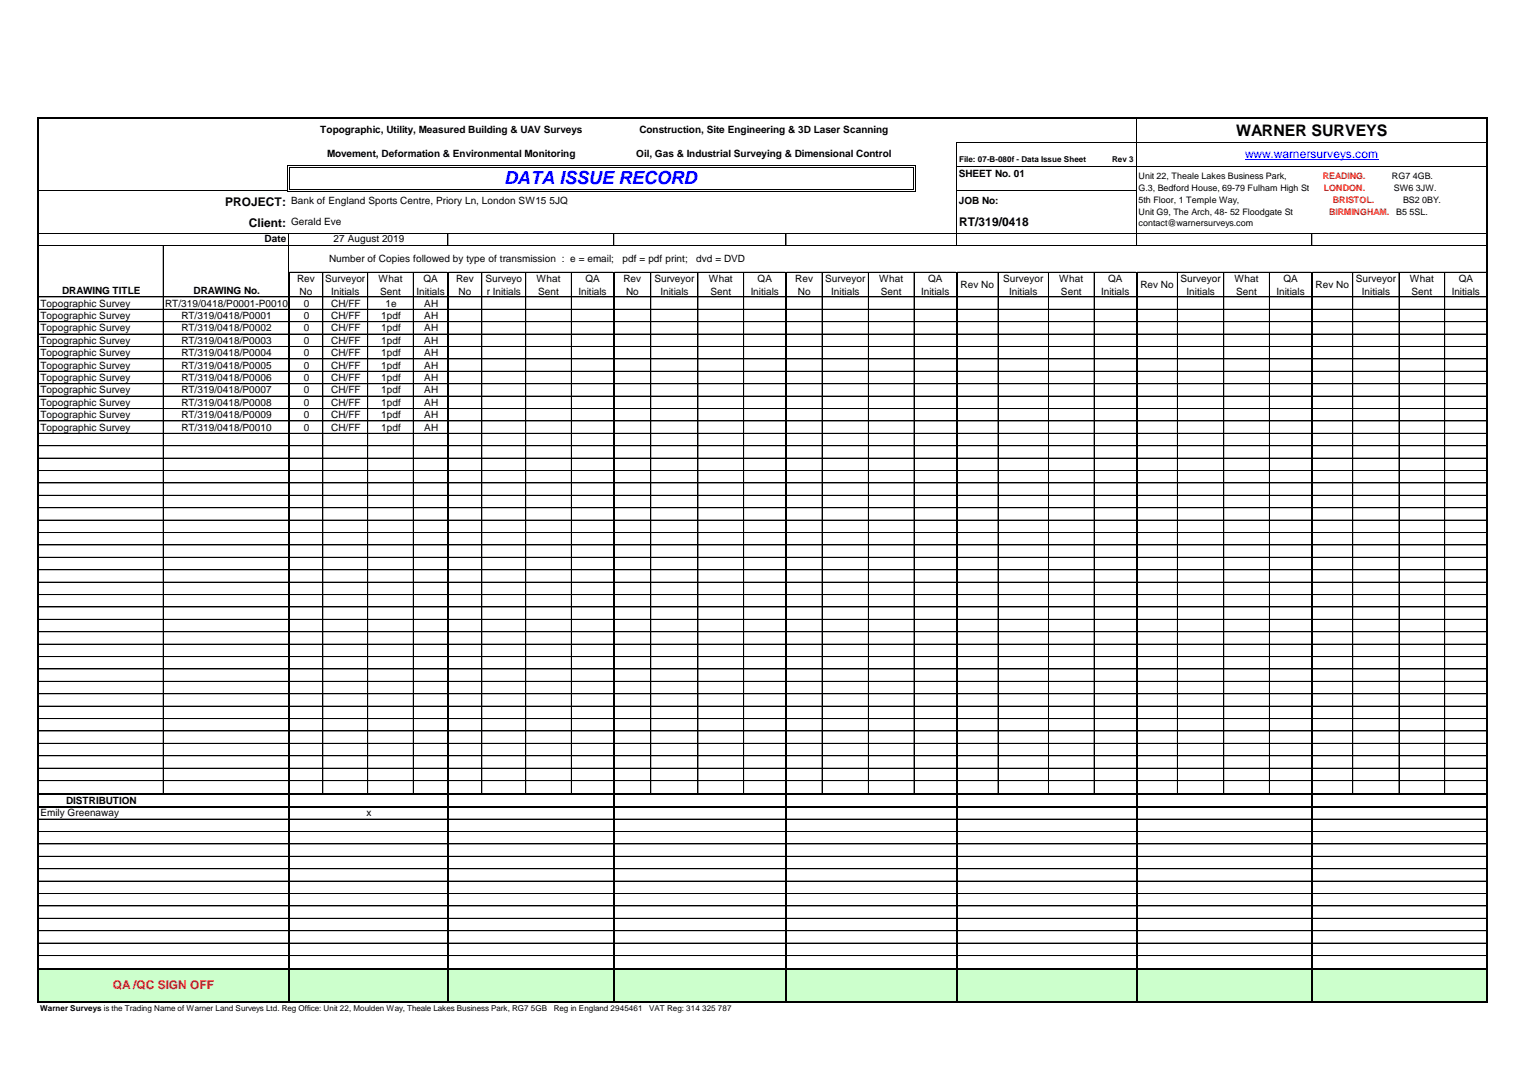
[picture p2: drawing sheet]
<svg xmlns="http://www.w3.org/2000/svg" width="297mm" height="210mm" viewBox="0 0 297 210" stroke-linecap="round" stroke-linejoin="round" font-family="sans-serif">
<defs><g id="words">
<text font-size="3.5" fill="#00f" x="98.2" y="35.9">DATA ISSUE RECORD</text>
<text font-size="3.1" x="240.7" y="26.4">WARNER SURVEYS</text>
<text font-size="2.3" fill="#00f" x="242.4" y="30.7">www.warnersurveys.com</text>
<g font-size="2.3">
<text x="43.8" y="40">PROJECT:</text>
<text x="48.5" y="44.1">Client:</text>
<text x="186.7" y="43.9">RT/319/0418</text>
</g>
<text font-size="2.3" fill="#f00" x="21.9" y="192.4">QA /QC SIGN OFF</text>
<g font-size="1.9">
<text x="62.4" y="26">Topographic, Utility, Measured Building &amp; UAV Surveys</text>
<text x="124.5" y="26">Construction, Site Engineering &amp; 3D Laser Scanning</text>
<text x="63.7" y="30.6">Movement, Deformation &amp; Environmental Monitoring</text>
<text x="123.9" y="30.6">Oil, Gas &amp; Industrial Surveying &amp; Dimensional Control</text>
<text x="186.7" y="34.4">SHEET No. 01</text>
<text x="56.7" y="39.7">Bank of England Sports Centre, Priory Ln, London SW15 5JQ</text>
<text x="186.7" y="39.7">JOB No:</text>
<text x="51.5" y="47.1">Date</text>
<text x="56.7" y="43.8">Gerald Eve</text>
<text x="65" y="47.1">27 August 2019</text>
<text x="64.1" y="51">Number of Copies followed by type of transmission : e = email;</text>
<text x="121.2" y="51">pdf = pdf print;</text>
<text x="135.6" y="51">dvd = DVD</text>
<text x="7.9" y="59.7">Topographic Survey</text>
<text x="12.1" y="57.3">DRAWING TITLE</text>
<text x="32.1" y="59.7">RT/319/0418/P0001-P0010</text>
<text x="37.7" y="57.3">DRAWING No.</text>
<text x="57.8" y="55">Rev</text>
<text x="58.3" y="57.4">No</text>
<text x="59.1" y="59.7">0</text>
<text x="63.3" y="55">Surveyor</text>
<text x="64.5" y="57.4">Initials</text>
<text x="64.5" y="59.7">CH/FF</text>
<text x="73.7" y="55">What</text>
<text x="74" y="57.4">Sent</text>
<text x="75.1" y="59.7">1e</text>
<text x="81.1" y="57.4">Initials</text>
<text x="82.4" y="55">QA</text>
<text x="82.6" y="59.7">AH</text>
<text x="88.8" y="55">Rev</text>
<text x="89.3" y="57.4">No</text>
<text x="94.5" y="55">Surveyo</text>
<text x="94.8" y="57.4">r Initials</text>
<text x="104.5" y="55">What</text>
<text x="104.8" y="57.4">Sent</text>
<text x="112.6" y="57.4">Initials</text>
<text x="114" y="55">QA</text>
<text x="121.4" y="55">Rev</text>
<text x="121.9" y="57.4">No</text>
<text x="127.4" y="55">Surveyor</text>
<text x="128.6" y="57.4">Initials</text>
<text x="138" y="55">What</text>
<text x="138.3" y="57.4">Sent</text>
<text x="146.2" y="57.4">Initials</text>
<text x="147.5" y="55">QA</text>
<text x="154.8" y="55">Rev</text>
<text x="155.3" y="57.4">No</text>
<text x="160.7" y="55">Surveyor</text>
<text x="161.9" y="57.4">Initials</text>
<text x="171.2" y="55">What</text>
<text x="171.5" y="57.4">Sent</text>
<text x="179.3" y="57.4">Initials</text>
<text x="180.7" y="55">QA</text>
<text x="187" y="56.1">Rev No</text>
<text x="195.3" y="55">Surveyor</text>
<text x="196.5" y="57.4">Initials</text>
<text x="206.2" y="55">What</text>
<text x="206.6" y="57.4">Sent</text>
<text x="214.4" y="57.4">Initials</text>
<text x="215.8" y="55">QA</text>
<text x="222" y="56.1">Rev No</text>
<text x="229.9" y="55">Surveyor</text>
<text x="231" y="57.4">Initials</text>
<text x="240.4" y="55">What</text>
<text x="240.7" y="57.4">Sent</text>
<text x="248.5" y="57.4">Initials</text>
<text x="249.9" y="55">QA</text>
<text x="256.2" y="56.1">Rev No</text>
<text x="264" y="55">Surveyor</text>
<text x="265.2" y="57.4">Initials</text>
<text x="274.5" y="55">What</text>
<text x="274.8" y="57.4">Sent</text>
<text x="282.7" y="57.4">Initials</text>
<text x="284" y="55">QA</text>
<text x="7.9" y="62.1">Topographic Survey</text>
<text x="7.9" y="64.5">Topographic Survey</text>
<text x="35.3" y="62.1">RT/319/0418/P0001</text>
<text x="35.3" y="64.5">RT/319/0418/P0002</text>
<text x="59.1" y="62.1">0</text>
<text x="59.1" y="64.5">0</text>
<text x="64.5" y="62.1">CH/FF</text>
<text x="64.5" y="64.5">CH/FF</text>
<text x="74.2" y="62.1">1pdf</text>
<text x="74.2" y="64.5">1pdf</text>
<text x="82.6" y="62.1">AH</text>
<text x="82.6" y="64.5">AH</text>
<text x="7.9" y="66.9">Topographic Survey</text>
<text x="7.9" y="69.3">Topographic Survey</text>
<text x="7.9" y="71.7">Topographic Survey</text>
<text x="35.3" y="66.9">RT/319/0418/P0003</text>
<text x="35.3" y="69.3">RT/319/0418/P0004</text>
<text x="35.3" y="71.7">RT/319/0418/P0005</text>
<text x="59.1" y="66.9">0</text>
<text x="59.1" y="69.3">0</text>
<text x="59.1" y="71.7">0</text>
<text x="64.5" y="66.9">CH/FF</text>
<text x="64.5" y="69.3">CH/FF</text>
<text x="64.5" y="71.7">CH/FF</text>
<text x="74.2" y="66.9">1pdf</text>
<text x="74.2" y="69.3">1pdf</text>
<text x="74.2" y="71.7">1pdf</text>
<text x="82.6" y="66.9">AH</text>
<text x="82.6" y="69.3">AH</text>
<text x="82.6" y="71.7">AH</text>
<text x="7.9" y="74.1">Topographic Survey</text>
<text x="7.9" y="76.6">Topographic Survey</text>
<text x="35.3" y="74.1">RT/319/0418/P0006</text>
<text x="35.3" y="76.6">RT/319/0418/P0007</text>
<text x="59.1" y="74.1">0</text>
<text x="59.1" y="76.6">0</text>
<text x="64.5" y="74.1">CH/FF</text>
<text x="64.5" y="76.6">CH/FF</text>
<text x="74.2" y="74.1">1pdf</text>
<text x="74.2" y="76.6">1pdf</text>
<text x="82.6" y="74.1">AH</text>
<text x="82.6" y="76.6">AH</text>
<text x="7.9" y="79">Topographic Survey</text>
<text x="7.9" y="81.4">Topographic Survey</text>
<text x="7.9" y="83.8">Topographic Survey</text>
<text x="35.3" y="79">RT/319/0418/P0008</text>
<text x="35.3" y="81.4">RT/319/0418/P0009</text>
<text x="35.3" y="83.8">RT/319/0418/P0010</text>
<text x="59.1" y="79">0</text>
<text x="59.1" y="81.4">0</text>
<text x="59.1" y="83.8">0</text>
<text x="64.5" y="79">CH/FF</text>
<text x="64.5" y="81.4">CH/FF</text>
<text x="64.5" y="83.8">CH/FF</text>
<text x="74.2" y="79">1pdf</text>
<text x="74.2" y="81.4">1pdf</text>
<text x="74.2" y="83.8">1pdf</text>
<text x="82.6" y="79">AH</text>
<text x="82.6" y="81.4">AH</text>
<text x="82.6" y="83.8">AH</text>
<text x="7.9" y="158.7">Emily Greenaway</text>
<text x="12.9" y="156.4">DISTRIBUTION</text>
<text x="71.4" y="158.7">x</text>
</g>
<g font-size="1.7">
<text x="221.7" y="34.9">Unit 22, Theale Lakes Business Park,</text>
<text x="271" y="34.9">RG7 4GB.</text>
<text x="221.7" y="37.2">G.3, Bedford House, 69-79 Fulham High St</text>
<text x="221.7" y="39.5">5th Floor, 1 Temple Way,</text>
<text x="221.7" y="41.7">Unit G9, The Arch, 48- 52 Floodgate St</text>
<text x="271.4" y="37.2">SW6 3JW.</text>
<text x="271.9" y="41.7">B5 5SL.</text>
<text x="273.2" y="39.5">BS2 0BY.</text>
<text x="221.7" y="43.9">contact@warnersurveys.com</text>
</g>
<g font-size="1.7" fill="#f00">
<text x="257.6" y="34.9">READING.</text>
<text x="257.8" y="37.2">LONDON.</text>
<text x="258.8" y="41.7">BIRMINGHAM.</text>
<text x="259.5" y="39.5">BRISTOL.</text>
</g>
<g font-size="1.6">
<text x="186.7" y="31.5">File: 07-B-080f - Data Issue Sheet</text>
<text x="216.5" y="31.5">Rev 3</text>
<text x="7.8" y="196.8">Warner Surveys is the Trading Name of Warner Land Surveys Ltd. Reg Office: Unit 22, Moulden Way, Theale Lakes Business Park, RG7 5GB</text>
<text x="107.8" y="196.8">Reg in England 2945461</text>
<text x="126.4" y="196.8">VAT Reg: 314 325 787</text>
</g>
</g></defs>
<path d="M7.5 188.5h282.1v6.5h-282.1z" fill-rule="evenodd" fill="#cfc"/>
<path d="M242.4 31.1h26" fill="none" stroke="#00f" stroke-width=".19"/>
<g fill="#000">
<path d="M56 32.1h.5v.2h-.5z" fill-rule="evenodd"/>
<path d="M56 32.1h.1v.5h-.1z" fill-rule="evenodd"/>
<path d="M56 37.3h.5v.1h-.5z" fill-rule="evenodd"/>
<path d="M56 36.9h.1v.5h-.1z" fill-rule="evenodd"/>
<path d="M56.4 32.5h.1v.1h-.1z" fill-rule="evenodd"/>
<path d="M56.4 32.5h.1v.1h-.1z" fill-rule="evenodd"/>
<path d="M56.4 36.9h.1v.1h-.1z" fill-rule="evenodd"/>
<path d="M56.4 36.9h.1v.1h-.1z" fill-rule="evenodd"/>
<path d="M177.7 32.5h.2v.1h-.2z" fill-rule="evenodd"/>
<path d="M177.7 36.9h.2v.1h-.2z" fill-rule="evenodd"/>
<path d="M177.7 32.5h.2v.1h-.2z" fill-rule="evenodd"/>
<path d="M177.7 32.1h.5v.2h-.5z" fill-rule="evenodd"/>
<path d="M177.7 37.3h.5v.1h-.5z" fill-rule="evenodd"/>
<path d="M177.7 36.9h.2v.1h-.2z" fill-rule="evenodd"/>
<path d="M178.1 32.1h.1v.5h-.1z" fill-rule="evenodd"/>
<path d="M178.1 36.9h.1v.5h-.1z" fill-rule="evenodd"/>
</g>
<g fill="none" stroke="#000" stroke-width=".19">
<path d="M7.6 37.1h48.4M56.1 32.6v4.3M56.4 32.6v4.3M56.5 32.2h121.2M56.5 32.6h121.2M56.5 37h121.2M56.5 37.3h121.2M177.8 32.6v4.3M178.2 32.6v4.3M186.2 27.6v20.1M186.3 37.1h35.1M186.3 27.7h103"/>
<path d="M186.3 32.3h103M221.3 23.2v24.5M7.6 57.8h48.5M7.6 45.3h281.7M7.6 47.8h281.7M31.8 47.8v106.5M56.2 45.4v7.6M56.4 53h30.6M56.4 57.8h30.6M62.9 53v101.3M71.6 53v101.3M80.5 53v101.3"/>
<path d="M87.2 45.4v2.3M87.4 53h31.9M87.4 57.8h31.9M93.8 53v101.3M102.4 53v101.3M111.2 53v101.3M119.5 45.4v2.3M119.7 53h33.1M119.7 57.8h33.1M126.7 53v101.3M135.9 53v101.3M144.8 53v101.3"/>
<path d="M153 45.4v2.3M153.2 53h32.8M153.2 57.8h32.8M160.1 53v101.3M169.1 53v101.3M178 53v101.3M186.4 53h34.7M186.4 57.8h34.7M194.3 53v101.3M204.1 53v101.3M213 53v101.3M221.5 53h33.7"/>
<path d="M221.5 57.8h33.7M229.2 53v101.3M238.3 53v101.3M247.2 53v101.3M255.4 45.4v2.3M255.6 53h33.7M255.6 57.8h33.7M263.4 53v101.3M272.4 53v101.3M281.3 53v101.3M7.6 60.2h48.5M7.6 62.6h48.5"/>
<path d="M7.6 65h48.5M7.6 67.4h48.5M7.6 69.8h48.5M7.6 72.2h48.5M7.6 74.7h48.5M7.6 77.1h48.5M7.6 79.5h48.5M56.4 60.2h30.6M56.4 62.6h30.6M56.4 65h30.6M56.4 67.4h30.6M56.4 69.8h30.6"/>
<path d="M56.4 72.2h30.6M56.4 74.7h30.6M56.4 77.1h30.6M56.4 79.5h30.6M87.4 60.2h31.9M87.4 62.6h31.9M87.4 65h31.9M87.4 67.4h31.9M87.4 69.8h31.9M87.4 72.2h31.9M87.4 74.7h31.9M87.4 77.1h31.9"/>
<path d="M87.4 79.5h31.9M119.7 60.2h33.1M119.7 62.6h33.1M119.7 65h33.1M119.7 67.4h33.1M119.7 69.8h33.1M119.7 72.2h33.1M119.7 74.7h33.1M119.7 77.1h33.1M119.7 79.5h33.1M153.2 60.2h32.8M153.2 62.6h32.8"/>
<path d="M153.2 65h32.8M153.2 67.4h32.8M153.2 69.8h32.8M153.2 72.2h32.8M153.2 74.7h32.8M153.2 77.1h32.8M153.2 79.5h32.8M186.4 60.2h34.7M186.4 62.6h34.7M186.4 65h34.7M186.4 67.4h34.7M186.4 69.8h34.7"/>
<path d="M186.4 72.2h34.7M186.4 74.7h34.7M186.4 77.1h34.7M186.4 79.5h34.7M221.5 60.2h33.7M221.5 62.6h33.7M221.5 65h33.7M221.5 67.4h33.7M221.5 69.8h33.7M221.5 72.2h33.7M221.5 74.7h33.7M221.5 77.1h33.7"/>
<path d="M221.5 79.5h33.7M255.6 60.2h33.7M255.6 62.6h33.7M255.6 65h33.7M255.6 67.4h33.7M255.6 69.8h33.7M255.6 72.2h33.7M255.6 74.7h33.7M255.6 77.1h33.7M255.6 79.5h33.7M7.6 81.9h48.5M7.6 84.3h48.5"/>
<path d="M7.6 86.7h48.5M7.6 89.2h48.5M7.6 91.6h48.5M7.6 94h48.5M7.6 96.4h48.5M7.6 98.8h48.5M56.4 81.9h30.6M56.4 84.3h30.6M56.4 86.7h30.6M56.4 89.2h30.6M56.4 91.6h30.6M56.4 94h30.6"/>
<path d="M56.4 96.4h30.6M56.4 98.8h30.6M87.4 81.9h31.9M87.4 84.3h31.9M87.4 86.7h31.9M87.4 89.2h31.9M87.4 91.6h31.9M87.4 94h31.9M87.4 96.4h31.9M87.4 98.8h31.9M119.7 81.9h33.1M119.7 84.3h33.1"/>
<path d="M119.7 86.7h33.1M119.7 89.2h33.1M119.7 91.6h33.1M119.7 94h33.1M119.7 96.4h33.1M119.7 98.8h33.1M153.2 81.9h32.8M153.2 84.3h32.8M153.2 86.7h32.8M153.2 89.2h32.8M153.2 91.6h32.8M153.2 94h32.8"/>
<path d="M153.2 96.4h32.8M153.2 98.8h32.8M186.4 81.9h34.7M186.4 84.3h34.7M186.4 86.7h34.7M186.4 89.2h34.7M186.4 91.6h34.7M186.4 94h34.7M186.4 96.4h34.7M186.4 98.8h34.7M221.5 81.9h33.7M221.5 84.3h33.7"/>
<path d="M221.5 86.7h33.7M221.5 89.2h33.7M221.5 91.6h33.7M221.5 94h33.7M221.5 96.4h33.7M221.5 98.8h33.7M255.6 81.9h33.7M255.6 84.3h33.7M255.6 86.7h33.7M255.6 89.2h33.7M255.6 91.6h33.7M255.6 94h33.7"/>
<path d="M255.6 96.4h33.7M255.6 98.8h33.7M7.6 101.2h48.5M7.6 103.6h48.5M7.6 106h48.5M7.6 108.5h48.5M7.6 110.9h48.5M7.6 113.3h48.5M7.6 115.7h48.5M7.6 118.1h48.5M56.4 101.2h30.6M56.4 103.6h30.6"/>
<path d="M56.4 106h30.6M56.4 108.5h30.6M56.4 110.9h30.6M56.4 113.3h30.6M56.4 115.7h30.6M56.4 118.1h30.6M87.4 101.2h31.9M87.4 103.6h31.9M87.4 106h31.9M87.4 108.5h31.9M87.4 110.9h31.9M87.4 113.3h31.9"/>
<path d="M87.4 115.7h31.9M87.4 118.1h31.9M119.7 101.2h33.1M119.7 103.6h33.1M119.7 106h33.1M119.7 108.5h33.1M119.7 110.9h33.1M119.7 113.3h33.1M119.7 115.7h33.1M119.7 118.1h33.1M153.2 101.2h32.8M153.2 103.6h32.8"/>
<path d="M153.2 106h32.8M153.2 108.5h32.8M153.2 110.9h32.8M153.2 113.3h32.8M153.2 115.7h32.8M153.2 118.1h32.8M186.4 101.2h34.7M186.4 103.6h34.7M186.4 106h34.7M186.4 108.5h34.7M186.4 110.9h34.7M186.4 113.3h34.7"/>
<path d="M186.4 115.7h34.7M186.4 118.1h34.7M221.5 101.2h33.7M221.5 103.6h33.7M221.5 106h33.7M221.5 108.5h33.7M221.5 110.9h33.7M221.5 113.3h33.7M221.5 115.7h33.7M221.5 118.1h33.7M255.6 101.2h33.7M255.6 103.6h33.7"/>
<path d="M255.6 106h33.7M255.6 108.5h33.7M255.6 110.9h33.7M255.6 113.3h33.7M255.6 115.7h33.7M255.6 118.1h33.7M7.6 120.5h48.5M7.6 122.9h48.5M7.6 125.4h48.5M7.6 127.8h48.5M7.6 130.2h48.5M7.6 132.6h48.5"/>
<path d="M7.6 135h48.5M7.6 137.4h48.5M7.6 139.8h48.5M56.4 120.5h30.6M56.4 122.9h30.6M56.4 125.4h30.6M56.4 127.8h30.6M56.4 130.2h30.6M56.4 132.6h30.6M56.4 135h30.6M56.4 137.4h30.6M56.4 139.8h30.6"/>
<path d="M87.4 120.5h31.9M87.4 122.9h31.9M87.4 125.4h31.9M87.4 127.8h31.9M87.4 130.2h31.9M87.4 132.6h31.9M87.4 135h31.9M87.4 137.4h31.9M87.4 139.8h31.9M119.7 120.5h33.1M119.7 122.9h33.1M119.7 125.4h33.1"/>
<path d="M119.7 127.8h33.1M119.7 130.2h33.1M119.7 132.6h33.1M119.7 135h33.1M119.7 137.4h33.1M119.7 139.8h33.1M153.2 120.5h32.8M153.2 122.9h32.8M153.2 125.4h32.8M153.2 127.8h32.8M153.2 130.2h32.8M153.2 132.6h32.8"/>
<path d="M153.2 135h32.8M153.2 137.4h32.8M153.2 139.8h32.8M186.4 120.5h34.7M186.4 122.9h34.7M186.4 125.4h34.7M186.4 127.8h34.7M186.4 130.2h34.7M186.4 132.6h34.7M186.4 135h34.7M186.4 137.4h34.7M186.4 139.8h34.7"/>
<path d="M221.5 120.5h33.7M221.5 122.9h33.7M221.5 125.4h33.7M221.5 127.8h33.7M221.5 130.2h33.7M221.5 132.6h33.7M221.5 135h33.7M221.5 137.4h33.7M221.5 139.8h33.7M255.6 120.5h33.7M255.6 122.9h33.7M255.6 125.4h33.7"/>
<path d="M255.6 127.8h33.7M255.6 130.2h33.7M255.6 132.6h33.7M255.6 135h33.7M255.6 137.4h33.7M255.6 139.8h33.7M7.6 142.2h48.5M7.6 144.7h48.5M7.6 147.1h48.5M7.6 149.5h48.5M7.6 151.9h48.5M7.6 159.4h48.5"/>
<path d="M56.4 142.2h30.6M56.4 144.7h30.6M56.4 147.1h30.6M56.4 149.5h30.6M56.4 151.9h30.6M56.4 159.4h30.6M87.4 142.2h31.9M87.4 144.7h31.9M87.4 147.1h31.9M87.4 149.5h31.9M87.4 151.9h31.9M87.4 159.4h31.9"/>
<path d="M119.7 142.2h33.1M119.7 144.7h33.1M119.7 147.1h33.1M119.7 149.5h33.1M119.7 151.9h33.1M119.7 159.4h33.1M153.2 142.2h32.8M153.2 144.7h32.8M153.2 147.1h32.8M153.2 149.5h32.8M153.2 151.9h32.8M153.2 159.4h32.8"/>
<path d="M186.4 142.2h34.7M186.4 144.7h34.7M186.4 147.1h34.7M186.4 149.5h34.7M186.4 151.9h34.7M186.4 159.4h34.7M221.5 142.2h33.7M221.5 144.7h33.7M221.5 147.1h33.7M221.5 149.5h33.7M221.5 151.9h33.7M221.5 159.4h33.7"/>
<path d="M255.6 142.2h33.7M255.6 144.7h33.7M255.6 147.1h33.7M255.6 149.5h33.7M255.6 151.9h33.7M255.6 159.4h33.7M7.6 161.8h48.5M7.6 164.2h48.5M7.6 166.6h48.5M7.6 169.1h48.5M7.6 171.5h48.5M7.6 173.9h48.5"/>
<path d="M7.6 176.3h48.5M7.6 178.7h48.5M56.4 161.8h30.6M56.4 164.2h30.6M56.4 166.6h30.6M56.4 169.1h30.6M56.4 171.5h30.6M56.4 173.9h30.6M56.4 176.3h30.6M56.4 178.7h30.6M87.4 161.8h31.9M87.4 164.2h31.9"/>
<path d="M87.4 166.6h31.9M87.4 169.1h31.9M87.4 171.5h31.9M87.4 173.9h31.9M87.4 176.3h31.9M87.4 178.7h31.9M119.7 161.8h33.1M119.7 164.2h33.1M119.7 166.6h33.1M119.7 169.1h33.1M119.7 171.5h33.1M119.7 173.9h33.1"/>
<path d="M119.7 176.3h33.1M119.7 178.7h33.1M153.2 161.8h32.8M153.2 164.2h32.8M153.2 166.6h32.8M153.2 169.1h32.8M153.2 171.5h32.8M153.2 173.9h32.8M153.2 176.3h32.8M153.2 178.7h32.8M186.4 161.8h34.7M186.4 164.2h34.7"/>
<path d="M186.4 166.6h34.7M186.4 169.1h34.7M186.4 171.5h34.7M186.4 173.9h34.7M186.4 176.3h34.7M186.4 178.7h34.7M221.5 161.8h33.7M221.5 164.2h33.7M221.5 166.6h33.7M221.5 169.1h33.7M221.5 171.5h33.7M221.5 173.9h33.7"/>
<path d="M221.5 176.3h33.7M221.5 178.7h33.7M255.6 161.8h33.7M255.6 164.2h33.7M255.6 166.6h33.7M255.6 169.1h33.7M255.6 171.5h33.7M255.6 173.9h33.7M255.6 176.3h33.7M255.6 178.7h33.7M7.6 181.1h48.5M7.6 183.5h48.5"/>
<path d="M7.6 185.9h48.5M56.4 181.1h30.6M56.4 183.5h30.6M56.4 185.9h30.6M87.4 181.1h31.9M87.4 183.5h31.9M87.4 185.9h31.9M119.7 181.1h33.1M119.7 183.5h33.1M119.7 185.9h33.1M153.2 181.1h32.8M153.2 183.5h32.8"/>
<path d="M153.2 185.9h32.8M186.4 181.1h34.7M186.4 183.5h34.7M186.4 185.9h34.7M221.5 181.1h33.7M221.5 183.5h33.7M221.5 185.9h33.7M255.6 181.1h33.7M255.6 183.5h33.7M255.6 185.9h33.7"/>
</g>
<g fill="none" stroke="#000" stroke-width=".38">
<path d="M7.4 22.9v172.3M7.6 23.1h282.1M289.5 23.2v172M56.2 53v142.2M87.2 53v142.2M119.5 53v142.2M153 53v142.2M186.2 53v142.2M221.3 53v142.2M255.4 53v142.2M7.6 154.4h282.1M7.6 157h282.1"/>
<path d="M7.6 188.5h282.1M7.6 195h282.1"/>
</g>
<use href="#words"/>
</svg>
